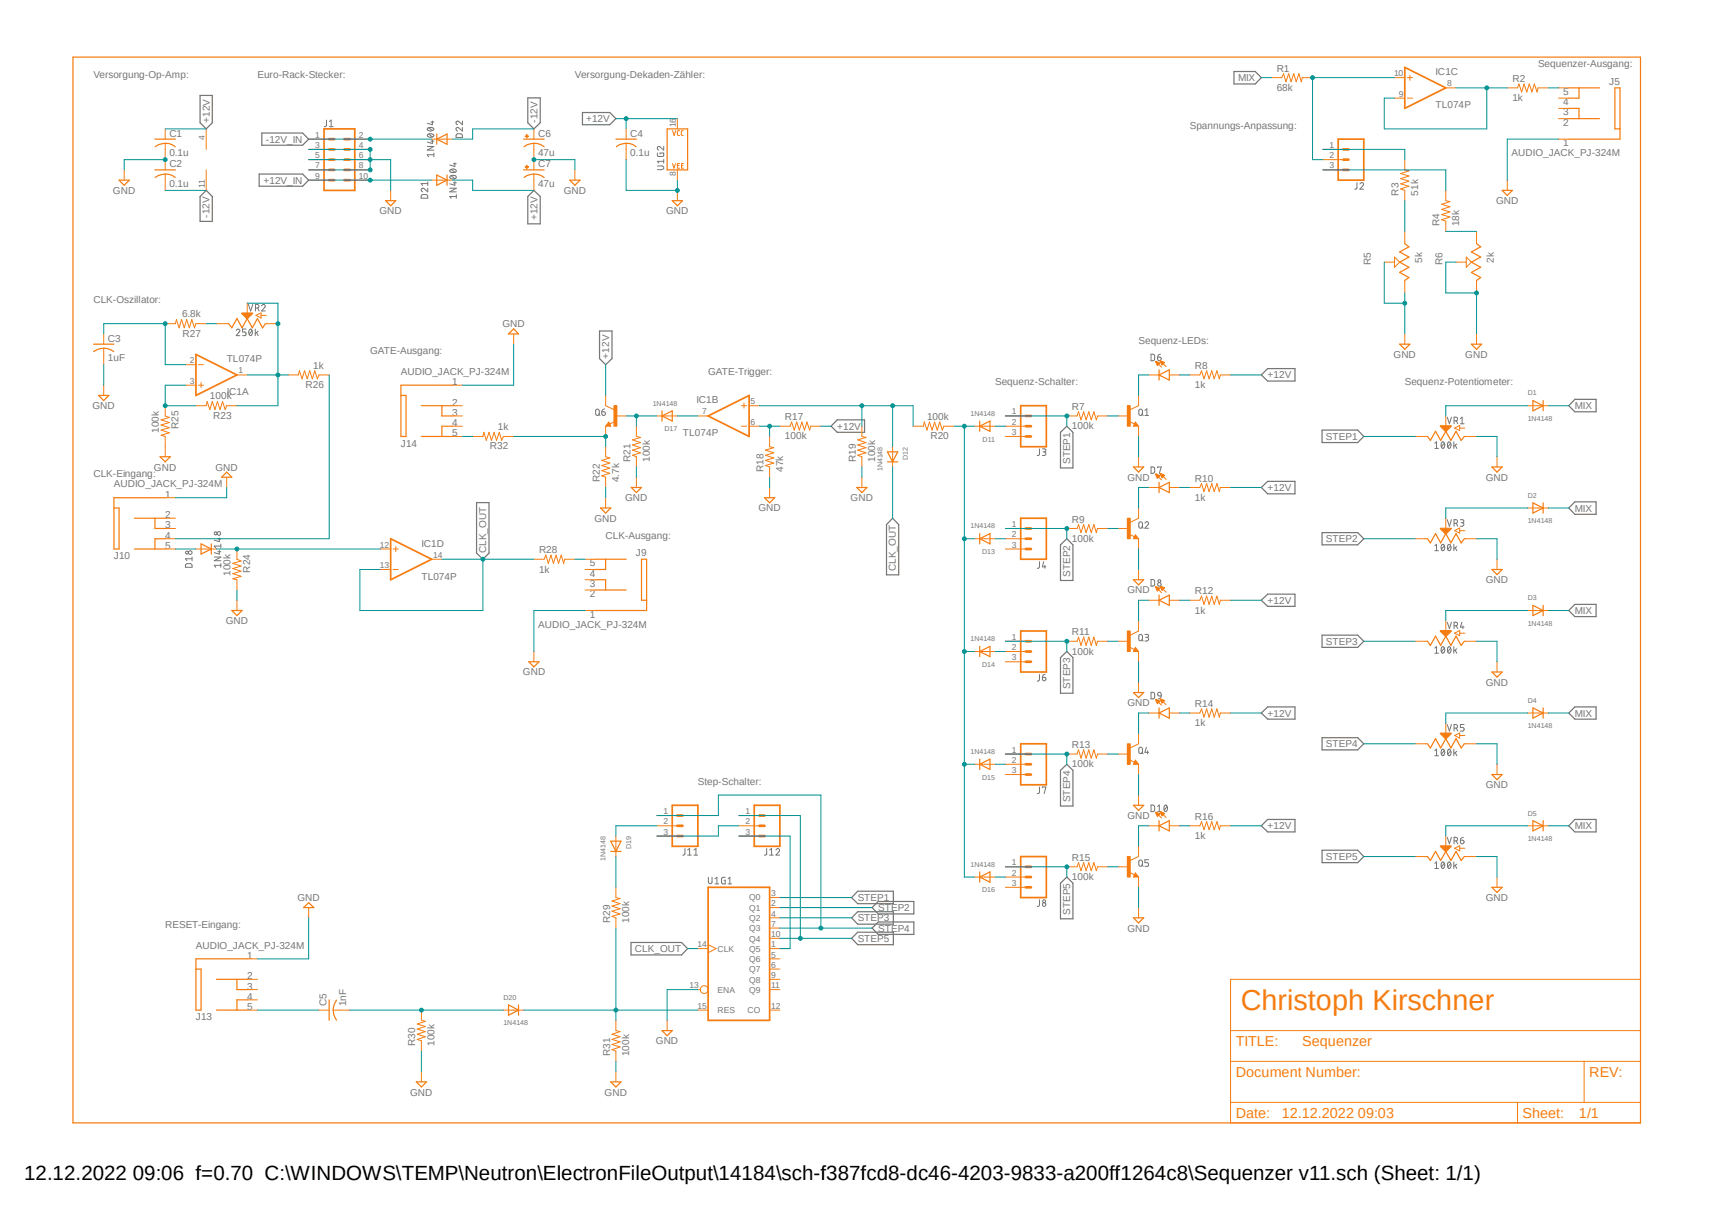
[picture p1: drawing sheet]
<svg xmlns="http://www.w3.org/2000/svg" width="297mm" height="210mm" viewBox="0 0 297 210" stroke-linecap="round" stroke-linejoin="round" font-family="sans-serif">
<defs><g id="words">
<text font-size="5" fill="#f57c10" x="215.3" y="175.2">Christoph Kirschner</text>
<text font-size="3.6" x="4.2" y="204.7">12.12.2022 09:06 f=0.70 C:\WINDOWS\TEMP\Neutron\ElectronFileOutput\14184\sch-f387fcd8-dc46-4203-9833-a200ff1264c8\Sequenzer v11.sch (Sheet: 1/1)</text>
<g font-size="2.5" fill="#f57c10">
<text x="214.4" y="181.4">TITLE:</text>
<text x="225.9" y="181.4">Sequenzer</text>
<text x="214.4" y="186.7">Document Number:</text>
<text x="275.7" y="186.7">REV:</text>
<text x="214.4" y="193.8">Date:</text>
<text x="222.4" y="193.8">12.12.2022 09:03</text>
<text x="264.2" y="193.8">Sheet:</text>
<text x="273.9" y="193.8">1/1</text>
</g>
<g font-size="1.7" fill="#757575">
<text x="266.8" y="11.7">Sequenzer-Ausgang:</text>
<text x="16.2" y="13.5">Versorgung-Op-Amp:</text>
<text x="44.7" y="13.5">Euro-Rack-Stecker:</text>
<text x="99.7" y="13.5">Versorgung-Dekaden-Zähler:</text>
<text x="214.8" y="14.1">MIX</text>
<text x="221.5" y="15.8">68k</text>
<text x="221.5" y="12.4">R1</text>
<text x="249" y="13">IC1C</text>
<text x="262.4" y="17.6">1k</text>
<text x="262.4" y="14.2">R2</text>
<text x="271.2" y="16.5">5</text>
<text x="279.2" y="14.7">J5</text>
<text x="29.4" y="23.7">C1</text>
<text x="36.4" y="21.3" transform="rotate(-90 36.4 21.3)">+12V</text>
<text x="93.3" y="21.3" transform="rotate(-90 93.3 21.3)">-12V</text>
<text x="93.3" y="23.7">C6</text>
<text x="101.7" y="21.2">+12V</text>
<text x="109.3" y="23.7">C4</text>
<text x="206.4" y="22.4">Spannungs-Anpassung:</text>
<text x="249" y="18.8">TL074P</text>
<text x="271.2" y="21.8">2</text>
<text x="271.2" y="20">3</text>
<text x="271.2" y="18.2">4</text>
<text x="29.4" y="27.1">0.1u</text>
<text x="29.4" y="29">C2</text>
<text x="46.1" y="24.8">-12V_IN</text>
<text x="93.3" y="27.1">47u</text>
<text x="93.3" y="29">C7</text>
<text x="109.3" y="27.1">0.1u</text>
<text x="262.3" y="27.1">AUDIO_JACK_PJ-324M</text>
<text x="271.2" y="25.4">1</text>
<text x="19.6" y="33.6">GND</text>
<text x="29.4" y="32.4">0.1u</text>
<text x="45.7" y="31.8">+12V_IN</text>
<text x="93.3" y="32.4">47u</text>
<text x="97.8" y="33.6">GND</text>
<text x="242.6" y="33.9" transform="rotate(-90 242.6 33.9)">R3</text>
<text x="246" y="33.9" transform="rotate(-90 246 33.9)">51k</text>
<text x="259.5" y="35.4">GND</text>
<text x="36.4" y="37.8" transform="rotate(-90 36.4 37.8)">-12V</text>
<text x="65.8" y="37.2">GND</text>
<text x="93.3" y="38.2" transform="rotate(-90 93.3 38.2)">+12V</text>
<text x="115.6" y="37.2">GND</text>
<text x="249.8" y="39.2" transform="rotate(-90 249.8 39.2)">R4</text>
<text x="253.1" y="39.2" transform="rotate(-90 253.1 39.2)">18k</text>
<text x="237.8" y="45.9" transform="rotate(-90 237.8 45.9)">R5</text>
<text x="246.7" y="45.5" transform="rotate(-90 246.7 45.5)">5k</text>
<text x="250.3" y="45.9" transform="rotate(-90 250.3 45.9)">R6</text>
<text x="259.2" y="45.5" transform="rotate(-90 259.2 45.5)">2k</text>
<text x="16.2" y="52.6">CLK-Oszillator:</text>
<text x="18.7" y="59.2">C3</text>
<text x="31.6" y="55">6.8k</text>
<text x="31.7" y="58.4">R27</text>
<text x="87.2" y="56.8">GND</text>
<text x="197.5" y="59.7">Sequenz-LEDs:</text>
<text x="18.7" y="62.6">1uF</text>
<text x="39.3" y="62.7">TL074P</text>
<text x="54.4" y="63.9">1k</text>
<text x="64.2" y="61.5">GATE-Ausgang:</text>
<text x="69.6" y="65">AUDIO_JACK_PJ-324M</text>
<text x="105.7" y="62.2" transform="rotate(-90 105.7 62.2)">+12V</text>
<text x="122.9" y="65">GATE-Trigger:</text>
<text x="207.3" y="64">R8</text>
<text x="219.9" y="65.6">+12V</text>
<text x="241.8" y="62.1">GND</text>
<text x="254.2" y="62.1">GND</text>
<text x="16" y="71">GND</text>
<text x="36.4" y="69.3">100k</text>
<text x="39.3" y="68.5">IC1A</text>
<text x="53" y="67.3">R26</text>
<text x="78.4" y="66.8">1</text>
<text x="78.4" y="70.4">2</text>
<text x="120.8" y="69.9">IC1B</text>
<text x="172.6" y="66.8">Sequenz-Schalter:</text>
<text x="186" y="71.1">R7</text>
<text x="207.3" y="67.3">1k</text>
<text x="243.7" y="66.8">Sequenz-Potentiometer:</text>
<text x="273.2" y="71">MIX</text>
<text x="27.6" y="75.1" transform="rotate(-90 27.6 75.1)">100k</text>
<text x="30.9" y="74.5" transform="rotate(-90 30.9 74.5)">R25</text>
<text x="37" y="72.6">R23</text>
<text x="69.6" y="77.5">J14</text>
<text x="78.4" y="72.1">3</text>
<text x="78.4" y="73.9">4</text>
<text x="78.4" y="75.7">5</text>
<text x="85" y="77.9">R32</text>
<text x="86.4" y="74.6">1k</text>
<text x="118.5" y="75.7">TL074P</text>
<text x="136.2" y="76.2">100k</text>
<text x="136.2" y="72.9">R17</text>
<text x="145.2" y="74.5">+12V</text>
<text x="160.8" y="72.8">100k</text>
<text x="161.4" y="76.2">R20</text>
<text x="186" y="74.4">100k</text>
<text x="230" y="76.3">STEP1</text>
<text x="16.2" y="82.8">CLK-Eingang:</text>
<text x="26.7" y="81.6">GND</text>
<text x="37.4" y="81.7">GND</text>
<text x="104.1" y="83.6" transform="rotate(-90 104.1 83.6)">R22</text>
<text x="107.4" y="83.6" transform="rotate(-90 107.4 83.6)">4.7k</text>
<text x="109.4" y="80.1" transform="rotate(-90 109.4 80.1)">R21</text>
<text x="112.7" y="80.1" transform="rotate(-90 112.7 80.1)">100k</text>
<text x="132.5" y="81.9" transform="rotate(-90 132.5 81.9)">R18</text>
<text x="135.8" y="81.9" transform="rotate(-90 135.8 81.9)">47k</text>
<text x="148.5" y="80.1" transform="rotate(-90 148.5 80.1)">R19</text>
<text x="151.8" y="80.1" transform="rotate(-90 151.8 80.1)">100k</text>
<text x="185.7" y="80.5" transform="rotate(-90 185.7 80.5)">STEP1</text>
<text x="195.6" y="83.4">GND</text>
<text x="207.3" y="83.5">R10</text>
<text x="257.8" y="83.4">GND</text>
<text x="19.8" y="84.5">AUDIO_JACK_PJ-324M</text>
<text x="28.7" y="86.3">1</text>
<text x="28.7" y="89.9">2</text>
<text x="108.5" y="86.9">GND</text>
<text x="131.6" y="88.7">GND</text>
<text x="147.6" y="86.9">GND</text>
<text x="207.3" y="86.9">1k</text>
<text x="219.9" y="85.2">+12V</text>
<text x="273.2" y="88.7">MIX</text>
<text x="28.7" y="91.7">3</text>
<text x="28.7" y="93.4">4</text>
<text x="28.7" y="95.2">5</text>
<text x="73.1" y="94.8">IC1D</text>
<text x="84.4" y="95.9" transform="rotate(-90 84.4 95.9)">CLK_OUT</text>
<text x="93.5" y="96">R28</text>
<text x="103.1" y="90.5">GND</text>
<text x="105.1" y="93.4">CLK-Ausgang:</text>
<text x="186" y="94">100k</text>
<text x="186" y="90.6">R9</text>
<text x="230" y="94.1">STEP2</text>
<text x="19.8" y="97">J10</text>
<text x="40" y="99.9" transform="rotate(-90 40 99.9)">100k</text>
<text x="43.4" y="99.3" transform="rotate(-90 43.4 99.3)">R24</text>
<text x="73.1" y="100.5">TL074P</text>
<text x="93.5" y="99.3">1k</text>
<text x="102.3" y="101.8">3</text>
<text x="102.3" y="100">4</text>
<text x="102.3" y="98.2">5</text>
<text x="110.3" y="96.4">J9</text>
<text x="155.4" y="99.1" transform="rotate(-90 155.4 99.1)">CLK_OUT</text>
<text x="185.7" y="100" transform="rotate(-90 185.7 100)">STEP2</text>
<text x="257.8" y="101.1">GND</text>
<text x="102.3" y="107.1">1</text>
<text x="102.3" y="103.5">2</text>
<text x="195.6" y="102.9">GND</text>
<text x="207.3" y="106.4">1k</text>
<text x="207.3" y="103">R12</text>
<text x="219.9" y="104.7">+12V</text>
<text x="273.2" y="106.5">MIX</text>
<text x="39.2" y="108.2">GND</text>
<text x="93.4" y="108.9">AUDIO_JACK_PJ-324M</text>
<text x="186" y="113.5">100k</text>
<text x="186" y="110.2">R11</text>
<text x="230" y="111.8">STEP3</text>
<text x="90.7" y="117.1">GND</text>
<text x="185.7" y="119.5" transform="rotate(-90 185.7 119.5)">STEP3</text>
<text x="257.8" y="118.9">GND</text>
<text x="195.6" y="122.5">GND</text>
<text x="207.3" y="126">1k</text>
<text x="207.3" y="122.6">R14</text>
<text x="219.9" y="124.3">+12V</text>
<text x="273.2" y="124.3">MIX</text>
<text x="186" y="129.7">R13</text>
<text x="230" y="129.6">STEP4</text>
<text x="121.1" y="136.1">Step-Schalter:</text>
<text x="186" y="133.1">100k</text>
<text x="257.8" y="136.7">GND</text>
<text x="185.7" y="139.1" transform="rotate(-90 185.7 139.1)">STEP4</text>
<text x="195.6" y="142">GND</text>
<text x="207.3" y="142.2">R16</text>
<text x="219.9" y="143.8">+12V</text>
<text x="273.2" y="143.8">MIX</text>
<text x="186" y="149.3">R15</text>
<text x="207.3" y="145.5">1k</text>
<text x="230" y="149.1">STEP5</text>
<text x="186" y="152.6">100k</text>
<text x="28.7" y="161">RESET-Eingang:</text>
<text x="51.6" y="156.3">GND</text>
<text x="105.8" y="160.1" transform="rotate(-90 105.8 160.1)">R29</text>
<text x="109.2" y="160.1" transform="rotate(-90 109.2 160.1)">100k</text>
<text x="148.8" y="159.8">STEP3</text>
<text x="148.8" y="156.3">STEP1</text>
<text x="152.4" y="158">STEP2</text>
<text x="152.4" y="161.6">STEP4</text>
<text x="185.7" y="158.7" transform="rotate(-90 185.7 158.7)">STEP5</text>
<text x="195.6" y="161.5">GND</text>
<text x="257.8" y="156.3">GND</text>
<text x="34" y="164.5">AUDIO_JACK_PJ-324M</text>
<text x="42.9" y="166.3">1</text>
<text x="110.2" y="165.1">CLK_OUT</text>
<text x="148.8" y="163.4">STEP5</text>
<text x="42.9" y="169.8">2</text>
<text x="42.9" y="171.6">3</text>
<text x="42.9" y="173.4">4</text>
<text x="34" y="177">J13</text>
<text x="42.9" y="175.2">5</text>
<text x="56.6" y="174.5" transform="rotate(-90 56.6 174.5)">C5</text>
<text x="60" y="174.5" transform="rotate(-90 60 174.5)">1nF</text>
<text x="72" y="181.4" transform="rotate(-90 72 181.4)">R30</text>
<text x="75.4" y="181.4" transform="rotate(-90 75.4 181.4)">100k</text>
<text x="105.8" y="183.2" transform="rotate(-90 105.8 183.2)">R31</text>
<text x="109.2" y="183.2" transform="rotate(-90 109.2 183.2)">100k</text>
<text x="113.8" y="181.1">GND</text>
<text x="71.2" y="190">GND</text>
<text x="104.9" y="190">GND</text>
</g>
<g font-size="1.5" fill="#757575">
<text x="241.9" y="13.2">10</text>
<text x="242.7" y="16.8">9</text>
<text x="251.1" y="15">8</text>
<text x="54.7" y="23.9">1</text>
<text x="62.3" y="23.9">2</text>
<text x="117.3" y="22.1" transform="rotate(-90 117.3 22.1)">16</text>
<text x="35.5" y="24.3" transform="rotate(-90 35.5 24.3)">4</text>
<text x="54.7" y="29.2">7</text>
<text x="54.7" y="27.4">5</text>
<text x="54.7" y="25.7">3</text>
<text x="62.3" y="29.2">8</text>
<text x="62.3" y="27.4">6</text>
<text x="62.3" y="25.7">4</text>
<text x="230.6" y="25.7">1</text>
<text x="230.6" y="27.4">2</text>
<text x="230.6" y="29.2">3</text>
<text x="35.5" y="32.6" transform="rotate(-90 35.5 32.6)">11</text>
<text x="54.7" y="31">9</text>
<text x="62.3" y="31">10</text>
<text x="117.3" y="30.5" transform="rotate(-90 117.3 30.5)">8</text>
<text x="32.9" y="63">2</text>
<text x="41.4" y="64.8">1</text>
<text x="32.9" y="66.5">3</text>
<text x="121.8" y="71.9">7</text>
<text x="130.2" y="70.1">5</text>
<text x="175.5" y="71.9">1</text>
<text x="130.2" y="73.7">6</text>
<text x="175.5" y="73.7">2</text>
<text x="175.5" y="75.4">3</text>
<text x="65.9" y="95">12</text>
<text x="175.5" y="91.4">1</text>
<text x="175.5" y="93.2">2</text>
<text x="175.5" y="95">3</text>
<text x="65.9" y="98.5">13</text>
<text x="75.1" y="96.7">14</text>
<text x="175.5" y="111">1</text>
<text x="175.5" y="112.7">2</text>
<text x="175.5" y="114.5">3</text>
<text x="175.5" y="130.5">1</text>
<text x="175.5" y="132.3">2</text>
<text x="175.5" y="134.1">3</text>
<text x="115.1" y="141.2">1</text>
<text x="115.1" y="143">2</text>
<text x="129.3" y="141.2">1</text>
<text x="129.3" y="143">2</text>
<text x="115.1" y="144.7">3</text>
<text x="129.3" y="144.7">3</text>
<text x="133.8" y="155.4">3</text>
<text x="175.5" y="150.1">1</text>
<text x="175.5" y="151.8">2</text>
<text x="175.5" y="153.6">3</text>
<text x="130" y="157.9">Q1</text>
<text x="130" y="156.2">Q0</text>
<text x="130" y="159.7">Q2</text>
<text x="130" y="161.5">Q3</text>
<text x="133.8" y="157.2">2</text>
<text x="133.8" y="159">4</text>
<text x="133.8" y="160.7">7</text>
<text x="121" y="164.3">14</text>
<text x="124.5" y="165.1">CLK</text>
<text x="130" y="165.1">Q5</text>
<text x="130" y="166.8">Q6</text>
<text x="130" y="163.3">Q4</text>
<text x="133.8" y="164.3">1</text>
<text x="133.8" y="166.1">5</text>
<text x="133.8" y="167.9">6</text>
<text x="133.8" y="162.5">10</text>
<text x="119.6" y="171.4">13</text>
<text x="124.5" y="172.2">ENA</text>
<text x="130" y="168.6">Q7</text>
<text x="130" y="170.4">Q8</text>
<text x="130" y="172.2">Q9</text>
<text x="133.8" y="169.6">9</text>
<text x="133.8" y="171.4">11</text>
<text x="121" y="174.9">15</text>
<text x="124.5" y="175.7">RES</text>
<text x="129.7" y="175.7">CO</text>
<text x="133.8" y="174.9">12</text>
</g>
<g font-size="1.2" fill="#757575">
<text x="113.2" y="70.4">1N4148</text>
<text x="265" y="68.6">D1</text>
<text x="115.3" y="74.8">D17</text>
<text x="168.4" y="72.1">1N4148</text>
<text x="170.5" y="76.6">D11</text>
<text x="265" y="73">1N4148</text>
<text x="153.1" y="81.7" transform="rotate(-90 153.1 81.7)">1N4148</text>
<text x="157.5" y="79.7" transform="rotate(-90 157.5 79.7)">D12</text>
<text x="265" y="86.3">D2</text>
<text x="168.4" y="91.7">1N4148</text>
<text x="265" y="90.8">1N4148</text>
<text x="170.4" y="96.1">D13</text>
<text x="265" y="104.1">D3</text>
<text x="168.4" y="111.2">1N4148</text>
<text x="265" y="108.5">1N4148</text>
<text x="170.4" y="115.7">D14</text>
<text x="265" y="121.9">D4</text>
<text x="168.4" y="130.8">1N4148</text>
<text x="265" y="126.3">1N4148</text>
<text x="170.4" y="135.2">D15</text>
<text x="265" y="141.4">D5</text>
<text x="105.1" y="149.3" transform="rotate(-90 105.1 149.3)">1N4148</text>
<text x="109.5" y="147.2" transform="rotate(-90 109.5 147.2)">D19</text>
<text x="265" y="145.9">1N4148</text>
<text x="168.4" y="150.3">1N4148</text>
<text x="170.4" y="154.8">D16</text>
<text x="87.3" y="173.4">D20</text>
<text x="87.3" y="177.8">1N4148</text>
</g>
</g></defs>
<path d="M12.2 9.7l272.6 185.5M284.8 9.7l-272.6 185.5" fill="none" stroke="#fff" stroke-width=".17"/>
<g fill="none" stroke="#757575" stroke-width=".17">
<path d="M56.6 20.8v.9l-.1 .2-.2 .1M57.1 22h.7M57.1 21.1l.3-.3v1.2M73.2 33.8h.8l.2 .1v.5h-1.1v-.5zM74.1 25.4h1.2l-1.2 .6h1.2M74.2 23.4l.3-.2h.4l.4 .3a.7 .7 0 0 1-1.2 0zM74.2 22.3l.3-.2h.4l.4 .3a.65 .65 0 0 1-1.2 0zM74.2 32.6v.7l-.6-.6a.32 .32 0 0 0-.5 .1 .32 .32 0 0 0 .2 .5M74.2 31.5v.7M74.2 31.8h-1.1l.2 .4M74.4 23.2l.6 .5M74.4 22.1l.6 .5"/>
<path d="M74.8 24.5h.5M74.8 21.2h.5M75 24.3v.6l-.9-.3M75 21v.6l-.9-.2M75.3 26.8h-1.2l.3 .4M75.3 26.5v.7M78 32.6h1.2l-1.2 .7h1.2M78.1 29.5l.5-.2 .4 .1 .2 .2a.7 .7 0 0 1-1.2 0zM78.2 30.5l.4-.1a.41 .41 0 0 1 .6 .3 .7 .7 0 0 1-1.2 0zM78.3 30.5l.6 .5M78.3 29.4l.6 .5M78.7 31.7h.5"/>
<path d="M78.7 28.4h.5M78.9 31.5v.6l-.9-.2M78.9 28.2v.7l-.9-.3M79.2 34.1h-1.2l.3 .3M79.2 33.7v.7M79.2 23.2h.9l.1 .6h-1.1zM80.2 22.1v.6l-.7-.6-.4 .1a.37 .37 0 0 0 .3 .5M80.2 21v.6l-.7-.6-.4 .1a.37 .37 0 0 0 .3 .5M114 28.8h.9l.2 .2v.2l-.2 .2h-.9M114 26.5l.1 .6a1.08 1.08 0 0 0 1-.1v-.5h-.6v.2M115.1 25.4v.6l-.7-.6-.4 .1a.37 .37 0 0 0 .3 .5M115.1 28h-1.1l.3 .3"/>
<path d="M115.1 27.6v.7M235.4 31.7v1l-.4 .1M235.9 31.9a.32 .32 0 0 1 .5-.2 .32 .32 0 0 1 .1 .5l-.6 .6h.7M41 57.3l.1-.2a.3 .3 0 0 1 .4 0 .3 .3 0 0 1 .1 .4l-.6 .7h.6M42.7 57.1h-.6v.5l.6 .1-.1 .5h-.5M43.1 52.8l.4 1.1 .4-1.1M43.3 57.1h.2a.7 .7 0 0 1 0 1.1l-.2-.2-.2-.4zM43.7 57.3l-.5 .7M44.3 57.1v1.1M44.3 53.4h.5v-.5l-.5-.1v1.1M44.5 57.7l.3 .5M44.7 53.4l.3 .5"/>
<path d="M44.8 57.4l-.5 .4M45.4 53l.2-.2h.3l.1 .4-.6 .7h.6M103.4 71.1l.4-.1 .2 .2v.6l-.2 .3-.4-.2zM103.8 71.8l.3 .3M104.4 71.4l.5 .1 .1 .2v.2l-.4 .2-.2-.3zM104.9 70.9l-.3 .1-.2 .4M180.3 77.9v1l-.3 .1M180.8 77.9h.6v.1v.3l-.4 .1M181.1 78.4l.3 .2v.2l-.1 .2h-.5M197.6 71.1l.4-.1 .2 .2v.6l-.2 .3-.4-.2zM198.1 71.8l.2 .3M198.6 71.2l.4-.3v1.2"/>
<path d="M198.6 72.1h.7M199.7 61.4h.3l.3 .2v.6l-.1 .3-.5 .1zM200.8 61.9l.5 .1 .2 .2-.1 .2h-.5zM201.3 61.4l-.2 .1-.3 .4M248.9 76.9l.3-.3v1.2M248.9 77.8h.7M250.2 76.7l.1-.1a.65 .65 0 0 1 0 1.2l-.3-.4v-.4zM250.6 76.9l-.5 .6M251.1 72.3l.4 1.2 .3-1.2M251.3 76.7l.1-.1a.65 .65 0 0 1 0 1.2l-.3-.4v-.4zM251.7 76.9l-.5 .6M252.2 76.6v1.2"/>
<path d="M252.3 73l.5-.1v-.5l-.5-.1v1.2M252.5 77.2l.2 .6M252.6 73l.3 .5M252.7 77l-.5 .4M253.4 72.6l.3-.3v1.2M253.4 73.5h.6M32.2 97.9l.3-.2 .6 .1 .2 .1v.5h-1.1zM33.3 96.6v.6M33.3 96.9h-1.1l.2 .3M37.2 96.6h1.1l-1.1 .6h1.1M37.8 95.7h.5M37.8 93.5h.5"/>
<path d="M38.1 95.5v.6l-.9-.3M38.1 93.3v.6l-.9-.2M38.3 98h-1.1l.2 .4M38.3 94.4v.6M38.3 97.7v.7M38.3 94.7h-1.1l.2 .3M180.3 97.4v1l-.3 .2M181.1 97.4l-.3 .9h.6M181.3 98v.6M197.6 90.6l.4-.1 .2 .3v.5l-.2 .3-.4-.1zM198.1 91.4l.2 .2M198.6 90.7a.32 .32 0 0 1 .5-.2 .32 .32 0 0 1 .1 .5l-.6 .6h.7"/>
<path d="M199.7 81l.6 .1v.7l-.1 .2-.5 .1zM200.8 81.1v-.1h.7l-.4 1.1M248.9 94.7l.3-.3v1.1M248.9 95.5h.7M250.2 94.4a.51 .51 0 0 1 .5 .6 .51 .51 0 0 1-.5 .5l-.2-.3v-.5zM250.6 94.7l-.5 .5M251.1 90.1l.4 1.2 .3-1.2M251.3 94.4a.51 .51 0 0 1 .5 .6 .51 .51 0 0 1-.5 .5l-.2-.3v-.5zM251.7 94.7l-.5 .5M252.2 94.4v1.1M252.3 90.8l.5-.1v-.5l-.5-.1v1.2M252.5 95l.2 .5"/>
<path d="M252.6 90.8l.3 .5M252.7 94.8l-.5 .3M253.4 90.1h.3l.3 .2-.1 .3h-.4M253.7 90.6l.3 .2v.3l-.3 .2h-.3M180.3 117v1l-.3 .1M180.8 117.5h.5l.1 .1v.3l-.2 .2-.3-.2zM181.3 117h-.2l-.3 .5M197.6 110.2l.4-.2 .2 .3v.5l-.2 .3-.4-.1zM198.1 110.9l.2 .3M198.6 110l.6 .1 .1 .1-.1 .3h-.4M199 110.5l.3 .2v.3l-.3 .2h-.4M199.7 100.5h.5a.89 .89 0 0 1 .1 1l-.6 .1z"/>
<path d="M248.9 112.4l.3-.3v1.2M248.9 113.3h.7M250.2 112.2l.1-.1a.65 .65 0 0 1 0 1.2l-.3-.4v-.4zM250.6 112.4l-.5 .6M251.1 107.9l.4 1.1 .3-1.1M251.3 112.2l.1-.1a.65 .65 0 0 1 0 1.2l-.3-.4v-.4zM251.7 112.4l-.5 .6M252.2 112.1v1.2M252.3 108.5h.5v-.6h-.5v1.1M252.5 112.8l.2 .5M252.6 108.5l.3 .5M252.7 112.5l-.5 .4"/>
<path d="M253.6 107.9l-.2 .9h.6M253.8 108.5v.5M180.3 136.5v1l-.3 .1M180.8 136.6v-.1h.6l-.3 1.1M197.6 129.7l.4-.1 .2 .3v.5l-.2 .3-.4-.1zM198.1 130.5l.2 .2M198.9 129.6l-.3 .9h.7M199.1 130.2v.5M199.7 120.1h.3l.3 .1v.7l-.1 .3h-.5zM199.7 139.6h.3l.3 .2v.6l-.1 .3-.5 .1zM200.8 139.9l.3-.3v1.2M200.9 120.2l.4-.1 .2 .3v.3l-.5-.1-.2-.2z"/>
<path d="M201.5 120.7a.5 .5 0 0 1-.5 .5M202.1 139.7l.1-.1a.65 .65 0 0 1 0 1.2l-.3-.4v-.4zM202.5 139.9l-.5 .6M248.9 130.2l.3-.3v1.2M248.9 131.1h.7M250.2 130l.1-.1a.65 .65 0 0 1 0 1.2l-.3-.4v-.4zM250.6 130.2l-.5 .6M251.1 125.6l.4 1.2 .3-1.2M251.3 130l.1-.1a.65 .65 0 0 1 0 1.2l-.3-.4v-.4zM251.7 130.2l-.5 .6M252.2 129.9v1.2M252.3 126.3l.5-.1v-.5l-.5-.1v1.2"/>
<path d="M252.5 130.5l.2 .6M252.6 126.3l.3 .5M252.7 130.3l-.5 .4M254 125.6h-.6v.6h.5l.1 .2-.1 .3-.5 .1M118.8 147.2v.8l-.1 .3h-.3M119.3 148.3h.6M119.3 147.4l.3-.2v1.1M120.4 148.3h.6M120.4 147.4l.3-.2v1.1M122.9 152.1v.9l.2 .2h.4v-1.1M124 152.4l.4-.3v1.2M124 153.3h.7"/>
<path d="M125.8 152.1h-.4l-.2 .3v.8l.6 .1v-.6h-.2M126.3 153.3h.6M126.3 152.4l.3-.3v1.2M133 147.2v1l-.4 .1M133.5 148.3h.7M133.5 147.4l.4-.2v1.1M134.6 147.4a.31 .31 0 0 1 .5-.2 .31 .31 0 0 1 .1 .5l-.6 .6h.7M180.3 156v1.1l-.3 .1M197.6 149.3l.4-.2 .2 .3v.5l-.2 .3-.4-.1zM198.1 150l.2 .2M199.3 149.1h-.7v.5h.5l.2 .3-.2 .3h-.5M200.8 140.8h.7"/>
<path d="M248.9 149.7l.3-.2v1.1M248.9 150.6h.7M250.2 149.5h.1a.65 .65 0 0 1 0 1.1l-.3-.4v-.4zM250.6 149.7l-.5 .7M251.1 145.2l.4 1.1 .3-1.1M251.3 149.5h.1a.65 .65 0 0 1 0 1.1l-.3-.4v-.4zM251.7 149.7l-.5 .7M252.2 149.5v1.1M252.3 145.8h.5v-.5l-.5-.1v1.1M252.5 150.1l.2 .5M252.6 145.8l.3 .5M252.7 149.9l-.5 .3"/>
<path d="M253.4 145.7l.5 .1 .1 .2a.37 .37 0 0 1-.4 .3l-.2-.1zM253.9 145.2l-.5 .3v.2"/>
<circle cx="32.4" cy="95.8" r=".25"/>
<circle cx="33" cy="95.8" r=".33"/>
<circle cx="37.4" cy="92.5" r=".25"/>
<circle cx="38" cy="92.5" r=".32"/>
<circle cx="201.1" cy="100.8" r=".24"/>
<circle cx="201.1" cy="101.4" r=".32"/>
<circle cx="181.1" cy="156.9" r=".31"/>
<circle cx="181.1" cy="156.3" r=".26"/>
</g>
<g fill="none" stroke="#757575" stroke-width=".21">
<path d="M34.7 16.6h2.1v4.7l-1 1.1-1.1-1.1zM91.6 17h2.1v4.3l-1.1 1.1-1-1.1zM101 19.5h4.8l1 1.1-1 1h-4.8zM214.1 12.4h3.7l1 1.1-1 1.1h-3.7zM35.8 33l1 1.1v4.3h-2.1v-4.3zM45 30.2h7.5l1.1 1-1.1 1.1h-7.5zM45.4 23.1h7.1l1.1 1-1.1 1.1h-7.1zM91.6 34.1l1-1.1 1.1 1.1v4.7h-2.1zM104 57.4h2.2v4.8l-1.1 1-1.1-1zM145.2 72.8h4.8v2.2h-4.8l-1-1.1zM184 75l1.1-1.1 1 1.1v6.2h-2.1zM218.8 65l1.1-1.1h4.8v2.2h-4.8z"/>
<path d="M229.4 74.6h6.1l1.1 1.1-1.1 1.1h-6.1zM273.2 69.3h3.7v2.1h-3.7l-1-1zM82.7 87.2h2.1v8.7l-1 1.1-1.1-1.1zM154.9 89.9l1 1.1v8.7h-2.1v-8.7zM184 94.5l1.1-1.1 1 1.1v6.2h-2.1zM218.8 84.5l1.1-1h4.8v2.1h-4.8zM229.4 92.4h6.1l1.1 1-1.1 1.1h-6.1zM272.2 88.1l1-1.1h3.7v2.2h-3.7zM184 114l1.1-1 1 1v6.2h-2.1zM218.8 104.1l1.1-1.1h4.8v2.2h-4.8zM229.4 110.2h6.1l1.1 1-1.1 1.1h-6.1zM272.2 105.9l1-1.1h3.7v2.1h-3.7z"/>
<path d="M184 133.6l1.1-1.1 1 1.1v6.2h-2.1zM218.8 123.7l1.1-1.1h4.8v2.1h-4.8zM229.4 127.9h6.1l1.1 1.1-1.1 1h-6.1zM273.2 122.6h3.7v2.1h-3.7l-1-1zM147.7 159.2l1.1-1.1h6.2v2.2h-6.2zM148.8 154.6h6.2v2.1h-6.2l-1.1-1zM151.3 157.4l1.1-1.1h6.1v2.2h-6.1zM184 153.2l1.1-1.1 1 1.1v6.1h-2.1zM219.9 142.1h4.8v2.2h-4.8l-1.1-1.1zM229.4 147.4h6.1l1.1 1.1-1.1 1.1h-6.1zM273.2 142.1h3.7v2.2h-3.7l-1-1.1zM109.5 163.4h8.7l1.1 1.1-1.1 1.1h-8.7z"/>
<path d="M148.8 161.7h6.2v2.1h-6.2l-1.1-1.1zM151.3 161l1.1-1.1h6.1v2.2h-6.1z"/>
</g>
<path d="M12.7 9.9h271.9v184.8h-271.9zM20.7 31.2h1.7l-.9 .9zM26.9 24.1h3.5M26.9 29.5h3.5M26.9 25.4a2.84 2.84 0 0 1 3.5 0M26.9 30.8a2.84 2.84 0 0 1 3.5 0M39.7 56.1l.5 .8 .9-1.7 .9 1.7 .9-1.7 .9 1.7 .9-1.7 .9 1.7 .5-.8" fill="none" stroke="#f57c10" stroke-width=".21"/>
<g fill="none" stroke="#f57c10" stroke-width=".17">
<path d="M241.9 13.5h1.8M241.9 17h1.8M244.2 13.5h.9M244.2 17h.9M244.6 13v.9M250.8 15.2h1.8M21.5 29.5v1.7M28.7 22.4v1.7M28.7 24.8v4.7M28.7 30.2v2.8M35.8 22.4v3.5M35.8 29.5v3.5"/>
<path d="M53.6 31.2h3.5M53.6 29.5h3.5M53.6 27.7h3.5M53.6 25.9h3.5M53.6 24.1h3.5M60.7 31.2h3.5M60.7 29.5h3.5M60.7 27.7h3.5M60.7 25.9h3.5M60.7 24.1h3.5M37.5 56.1h2.2M42.9 52.6v1.8"/>
<path d="M44.4 54.7l.9-.4v.9zM45.3 54.7h.9M46.1 56.1h2.1M32.2 66.8h1.8M32.2 63.2h1.8M34.4 66.8h.9M34.4 63.2h.9M34.9 66.3v.9M41.1 65h1.8M121.1 72.1h1.8M128.7 70.4h.8M128.7 73.9h.8"/>
<path d="M129.1 69.9v.9M130 70.4h1.7M130 73.9h1.7M213.5 169.8h71.1v24.9h-71.1zM213.5 178.7h71.1M213.5 184.1h71.1M213.5 191.2h71.1M263.3 191.2v3.5M274.8 184.1v7.1"/>
</g>
<path d="M243.7 11.7l7.1 3.5-7.1 3.6zM56.2 22.4h5.4v10.6h-5.4zM34 61.5l7.1 3.5-7.1 3.6zM122.9 72.1l7.1-3.5v7.1z" fill="none" stroke="#f57c10" stroke-width=".3"/>
<path d="M57.1 27.7h.9M57.1 29.5h.9M57.1 31.2h.9M57.1 24.1h.9M57.1 25.9h.9M59.8 27.7h.9M59.8 29.5h.9M59.8 31.2h.9M59.8 24.1h.9M59.8 25.9h.9" fill="none" stroke="#f57c10" stroke-width=".47"/>
<path d="M42 54.3l1.9 .1-1 .9-1-.9z" fill-rule="evenodd" fill="#f57c10"/>
<g fill="none" stroke="#f57c10" stroke-width=".17">
<path d="M220.6 13.5h1.8l.3-.7 .4 1.4 .5-1.4 .4 1.4 .5-1.4 .4 1.4 .4-1.4 .5 1.4 .1-.7h1.8M261.5 15.2h1.8l.2-.6 .5 1.4 .4-1.4 .5 1.4 .4-1.4 .5 1.4 .4-1.4 .5 1.4 .1-.8h1.8M270.4 17h1.8M270.4 15.2h1.8M270.4 18.8h1.8M67.8 33v1.8M229.5 25.9h3.5M229.5 27.7h3.5M229.5 29.5h3.5M243.7 27.7v1.8l.7 .1-1.4 .5 1.4 .4-1.4 .5 1.4 .4-1.4 .5 1.4 .4-1.4 .5 .7 .2v1.8M250.8 33v1.8l.7 .2-1.4 .4 1.4 .5-1.4 .4 1.4 .4-1.4 .5 1.4 .4-1.4 .5 .7 .3v1.7M261.5 31.2v1.8"/>
<path d="M270.4 24.1h1.8M270.4 20.6h1.8M42 54.3l1.9 .1-1 .9-1-.9zM240.2 45.5h1.7M241.9 44.6l.9 .9-.9 .9zM243.7 40.1v2.1M243.7 48.6v2.2M243.7 57.9v1.8M252.6 45.5h1.8M254.4 44.6l.9 .9-.9 .9zM256.2 40.1v2.1M256.2 48.6v2.2"/>
<path d="M256.2 57.9v1.8M245.5 75.7h2.1M250.8 72.1v1.8M252.3 74.3l.9-.5v.9zM253.2 74.3h.9M254 75.7h2.2M265 70.4h3.6"/>
</g>
<g fill="none" stroke="#f57c10" stroke-width=".21">
<path d="M272.2 18.8h1.7v1.8M272.2 15.2h5.3M273.9 15.2v1.8h-1.7M66.9 34.8h1.8l-.9 .9zM260.6 33h1.8l-.9 .9zM272.2 20.6h5.3M281.1 22.4h-.9v-7.2h.9v8.9h-8.9M242.8 59.7h1.8l-.9 .9zM243.7 42.2l.7 .6-1.6 .9 1.6 .9-1.6 .9 1.6 .9-1.6 .8 1.6 .9-.7 .5M255.3 59.7h1.7l-.8 .9zM256.2 42.2l.7 .6-1.6 .9 1.6 .9-1.6 .9 1.6 .9-1.6 .8 1.6 .9-.7 .5M247.6 75.7l.6 .7 .8-1.6 .9 1.6 .9-1.6 .9 1.6 .9-1.6 .9 1.6 .5-.7"/>
<path d="M265.9 69.5l1.8 .9-1.8 .8zM267.7 69.5v1.7"/>
</g>
<path d="M232.2 24.1h4.4v7.1h-4.4z" fill="none" stroke="#f57c10" stroke-width=".3"/>
<path d="M233 29.5h.9M233 27.7h.9M233 25.9h.9" fill="none" stroke="#f57c10" stroke-width=".47"/>
<path d="M249.9 73.8l1.9 .1-1 1-.9-1z" fill-rule="evenodd" fill="#f57c10"/>
<path d="M249.9 73.8l1.9 .1-1 1-.9-1zM259.7 79.2v1.8M245.5 93.4h2.1M250.8 89.9v1.8M252.3 92l.9-.4v.9zM253.2 92h.9M254 93.4h2.2M265 88.1h3.6" fill="none" stroke="#f57c10" stroke-width=".17"/>
<path d="M247.6 93.4l.6 .7 .8-1.6 .9 1.6 .9-1.6 .9 1.6 .9-1.6 .9 1.6 .5-.7M258.8 81h1.8l-.9 .9zM265.9 87.2l1.8 .9-1.8 .9zM267.7 87.2v1.8" fill="none" stroke="#f57c10" stroke-width=".21"/>
<path d="M249.9 91.6l1.9 .1-1 1-.9-1z" fill-rule="evenodd" fill="#f57c10"/>
<path d="M249.9 91.6l1.9 .1-1 1-.9-1zM259.7 97v1.8M245.5 111.2h2.1M250.8 107.7v1.7M252.3 109.8l.9-.5v.9zM253.2 109.8h.9M254 111.2h2.2M265 105.9h3.6" fill="none" stroke="#f57c10" stroke-width=".17"/>
<path d="M258.8 98.8h1.8l-.9 .9zM247.6 111.2l.6 .7 .8-1.6 .9 1.6 .9-1.6 .9 1.6 .9-1.6 .9 1.6 .5-.7M265.9 105l1.8 .9-1.8 .9zM267.7 105v1.8" fill="none" stroke="#f57c10" stroke-width=".21"/>
<path d="M249.9 109.3h1.9v.2l-1 .9-.9-.9z" fill-rule="evenodd" fill="#f57c10"/>
<path d="M249.9 109.3h1.9v.2l-1 .9-.9-.9zM259.7 114.8v1.7M245.5 129h2.1M250.8 125.4v1.8M252.3 127.6l.9-.5v.9zM253.2 127.6h.9M254 129h2.2M265 123.7h3.6" fill="none" stroke="#f57c10" stroke-width=".17"/>
<path d="M258.8 116.5h1.8l-.9 .9zM247.6 129l.6 .7 .8-1.6 .9 1.6 .9-1.6 .9 1.6 .9-1.6 .9 1.6 .5-.7M265.9 122.8l1.8 .9-1.8 .8zM267.7 122.8v1.7" fill="none" stroke="#f57c10" stroke-width=".21"/>
<path d="M249.9 127.1l1.9 .1-1 1-.9-1z" fill-rule="evenodd" fill="#f57c10"/>
<path d="M249.9 127.1l1.9 .1-1 1-.9-1zM259.7 132.5v1.8M245.5 148.5h2.1M250.8 145v1.8M252.3 147.1l.9-.4v.9zM253.2 147.1h.9M254 148.5h2.2M265 143.2h3.6" fill="none" stroke="#f57c10" stroke-width=".17"/>
<path d="M258.8 134.3h1.8l-.9 .9zM247.6 148.5l.6 .7 .8-1.5 .9 1.5 .9-1.5 .9 1.5 .9-1.5 .9 1.5 .5-.7M265.9 142.3l1.8 .9-1.8 .9zM267.7 142.3v1.8" fill="none" stroke="#f57c10" stroke-width=".21"/>
<path d="M249.9 146.7l1.9 .1-1 .9-.9-.9z" fill-rule="evenodd" fill="#f57c10"/>
<path d="M196 73.1l.8 .4M197 73.2l.5 .7h-.9zM197.5 70.4l-1.4 .6M249.9 146.7l1.9 .1-1 .9-.9-.9zM259.7 152.1v1.8" fill="none" stroke="#f57c10" stroke-width=".17"/>
<path d="M197 73.5l.1 .2h-.3l.2-.3 .3 .4h-.5M258.8 153.9h1.8l-.9 .9z" fill="none" stroke="#f57c10" stroke-width=".21"/>
<path d="M195.6 70.4h.5v3.5h-.5z" fill-rule="evenodd" fill="#f57c10"/>
<path d="M185.1 72.1h1.8l.2-.7 .4 1.4 .5-1.4 .4 1.4 .5-1.4 .4 1.4 .5-1.4 .4 1.4 .2-.7h1.8M194 72.1h1.7M195.6 70.4h.5v3.5h-.5zM197.5 68.6v1.8M197.5 73.9v1.8M199.3 65h1.8M200.5 62.7l1 1M201.3 62.6l1 1M202.9 65h1.7" fill="none" stroke="#f57c10" stroke-width=".17"/>
<path d="M201.1 65l1.8-.9v1.8zM201.1 64.1v1.8" fill="none" stroke="#f57c10" stroke-width=".21"/>
<path d="M201.3 62.6l.8 .3-.5 .4z" fill-rule="evenodd" fill="#f57c10"/>
<path d="M201.3 62.6l.8 .3-.5 .4z" fill="none" stroke="#f57c10" stroke-width=".17"/>
<path d="M200.4 62.7l.9 .2-.5 .5z" fill-rule="evenodd" fill="#f57c10"/>
<path d="M174.4 72.1h3.6M174.4 73.9h3.6M174.4 75.7h3.6M197.5 79.2v1.8M200.4 62.7l.9 .2-.5 .5zM206.4 65h1.8l.2-.7 .5 1.4 .4-1.4 .5 1.4 .4-1.4 .5 1.4 .4-1.4 .4 1.4 .2-.7h1.8M196 92.7l.8 .4M197 92.8l.5 .6h-.9zM197.5 89.9l-1.4 .7" fill="none" stroke="#f57c10" stroke-width=".17"/>
<path d="M177.1 70.4h4.4v7.1h-4.4z" fill="none" stroke="#f57c10" stroke-width=".3"/>
<path d="M178 75.7h.9M178 73.9h.9M178 72.1h.9" fill="none" stroke="#f57c10" stroke-width=".47"/>
<path d="M196.6 81h1.8l-.9 .9zM197 93.1l.1 .2h-.3l.2-.4 .3 .4h-.5" fill="none" stroke="#f57c10" stroke-width=".21"/>
<path d="M195.6 89.9h.5v3.5h-.5z" fill-rule="evenodd" fill="#f57c10"/>
<path d="M185.1 91.7h1.8l.2-.7 .4 1.4 .5-1.4 .4 1.4 .5-1.4 .4 1.4 .5-1.4 .4 1.4 .2-.7h1.8M194 91.7h1.7M195.6 89.9h.5v3.5h-.5zM197.5 88.1v1.8M197.5 93.4v1.8M199.3 84.5h1.8M200.5 82.3l1 .9M201.3 82.2l1 .9M202.9 84.5h1.7" fill="none" stroke="#f57c10" stroke-width=".17"/>
<path d="M201.1 84.5l1.8-.8v1.7zM201.1 83.7v1.7" fill="none" stroke="#f57c10" stroke-width=".21"/>
<path d="M201.3 82.1l.8 .3-.5 .5z" fill-rule="evenodd" fill="#f57c10"/>
<path d="M201.3 82.1l.8 .3-.5 .5z" fill="none" stroke="#f57c10" stroke-width=".17"/>
<path d="M200.4 82.3l.1-.1 .8 .3-.5 .5z" fill-rule="evenodd" fill="#f57c10"/>
<path d="M174.4 91.7h3.6M174.4 93.4h3.6M174.4 95.2h3.6M197.5 98.8v1.7M200.4 82.3l.1-.1 .8 .3-.5 .5zM206.4 84.5h1.8l.2-.6 .5 1.4 .4-1.4 .5 1.4 .4-1.4 .5 1.4 .4-1.4 .4 1.4 .2-.8h1.8M196 112.2l.8 .4M197 112.3l.5 .7h-.9zM197.5 109.4l-1.4 .8" fill="none" stroke="#f57c10" stroke-width=".17"/>
<path d="M177.1 89.9h4.4v7.1h-4.4z" fill="none" stroke="#f57c10" stroke-width=".3"/>
<path d="M178 95.2h.9M178 93.4h.9M178 91.7h.9" fill="none" stroke="#f57c10" stroke-width=".47"/>
<path d="M196.6 100.5h1.8l-.9 .9zM197 112.6l.1 .2h-.3l.2-.4 .3 .5h-.5" fill="none" stroke="#f57c10" stroke-width=".21"/>
<path d="M195.6 109.4h.5v3.6h-.5z" fill-rule="evenodd" fill="#f57c10"/>
<path d="M185.1 111.2h1.8l.2-.7 .4 1.4 .5-1.4 .4 1.4 .5-1.4 .4 1.4 .5-1.4 .4 1.4 .2-.7h1.8M194 111.2h1.7M195.6 109.4h.5v3.6h-.5zM197.5 107.7v1.7M197.5 113v1.8M199.3 104.1h1.8M200.5 101.8l1 1M201.3 101.7l1 1M202.9 104.1h1.7" fill="none" stroke="#f57c10" stroke-width=".17"/>
<path d="M201.1 104.1l1.8-.9v1.8zM201.1 103.2v1.8" fill="none" stroke="#f57c10" stroke-width=".21"/>
<path d="M201.3 101.7l.8 .2-.5 .5z" fill-rule="evenodd" fill="#f57c10"/>
<path d="M201.3 101.7l.8 .2-.5 .5z" fill="none" stroke="#f57c10" stroke-width=".17"/>
<path d="M200.4 101.8l.9 .2-.5 .5z" fill-rule="evenodd" fill="#f57c10"/>
<path d="M174.4 111.2h3.6M174.4 113h3.6M174.4 114.8h3.6M197.5 118.3v1.8M200.4 101.8l.9 .2-.5 .5zM206.4 104.1h1.8l.2-.7 .5 1.4 .4-1.4 .5 1.4 .4-1.4 .5 1.4 .4-1.4 .4 1.4 .2-.7h1.8M196 131.7l.8 .5M197 131.8l.5 .7h-.9zM197.5 129l-1.4 .7" fill="none" stroke="#f57c10" stroke-width=".17"/>
<path d="M177.1 109.4h4.4v7.1h-4.4z" fill="none" stroke="#f57c10" stroke-width=".3"/>
<path d="M178 114.8h.9M178 113h.9M178 111.2h.9" fill="none" stroke="#f57c10" stroke-width=".47"/>
<path d="M196.6 120.1h1.8l-.9 .9zM197 132.2l.1 .2h-.3l.2-.4 .3 .5h-.5" fill="none" stroke="#f57c10" stroke-width=".21"/>
<path d="M195.6 129h.5v3.5h-.5z" fill-rule="evenodd" fill="#f57c10"/>
<path d="M185.1 130.8h1.8l.2-.8 .4 1.5 .5-1.5 .4 1.5 .5-1.5 .4 1.5 .5-1.5 .4 1.5 .2-.7h1.8M194 130.8h1.7M195.6 129h.5v3.5h-.5zM197.5 127.2v1.8M197.5 132.5v1.8M199.3 123.7h1.8M200.5 121.3l1 1M201.3 121.2l1 1M202.9 123.7h1.7" fill="none" stroke="#f57c10" stroke-width=".17"/>
<path d="M201.1 123.7l1.8-.9v1.7zM201.1 122.8v1.7" fill="none" stroke="#f57c10" stroke-width=".21"/>
<path d="M201.3 121.2l.8 .3-.5 .5z" fill-rule="evenodd" fill="#f57c10"/>
<path d="M201.3 121.2l.8 .3-.5 .5z" fill="none" stroke="#f57c10" stroke-width=".17"/>
<path d="M200.4 121.3l.9 .3-.5 .4z" fill-rule="evenodd" fill="#f57c10"/>
<path d="M174.4 130.8h3.6M174.4 132.5h3.6M174.4 134.3h3.6M197.5 137.9v1.8M200.4 121.3l.9 .3-.5 .4zM206.4 123.7h1.8l.2-.8 .5 1.5 .4-1.5 .5 1.5 .4-1.5 .5 1.5 .4-1.5 .4 1.5 .2-.7h1.8M196 151.3l.8 .4M197 151.4l.5 .7h-.9zM197.5 148.5l-1.4 .7" fill="none" stroke="#f57c10" stroke-width=".17"/>
<path d="M177.1 129h4.4v7.1h-4.4z" fill="none" stroke="#f57c10" stroke-width=".3"/>
<path d="M178 134.3h.9M178 132.5h.9M178 130.8h.9" fill="none" stroke="#f57c10" stroke-width=".47"/>
<path d="M196.6 139.7h1.8l-.9 .8zM197 151.7l.1 .2h-.3l.2-.3 .3 .4h-.5" fill="none" stroke="#f57c10" stroke-width=".21"/>
<path d="M195.6 148.5h.5v3.6h-.5z" fill-rule="evenodd" fill="#f57c10"/>
<path d="M185.1 150.3h1.8l.2-.7 .4 1.4 .5-1.4 .4 1.4 .5-1.4 .4 1.4 .5-1.4 .4 1.4 .2-.7h1.8M194 150.3h1.7M195.6 148.5h.5v3.6h-.5zM197.5 146.8v1.7M197.5 152.1v1.8M199.3 143.2h1.8M200.5 140.9l1 1M201.3 140.8l1 1M202.9 143.2h1.7" fill="none" stroke="#f57c10" stroke-width=".17"/>
<path d="M201.1 143.2l1.8-.9v1.8zM201.1 142.3v1.8" fill="none" stroke="#f57c10" stroke-width=".21"/>
<path d="M201.3 140.8l.8 .3-.5 .4z" fill-rule="evenodd" fill="#f57c10"/>
<path d="M201.3 140.8l.8 .3-.5 .4z" fill="none" stroke="#f57c10" stroke-width=".17"/>
<path d="M200.4 140.9l.9 .2-.5 .5z" fill-rule="evenodd" fill="#f57c10"/>
<g fill="none" stroke="#f57c10" stroke-width=".17">
<path d="M105.1 70.4l1.4 .6M105.6 73.2l.4 .7h-.9zM106.6 73.1l-.8 .4M114 72.1h3.5M133.5 75.7v1.8l.7 .1-1.4 .5 1.4 .4-1.4 .5 1.4 .4-1.4 .4 1.4 .5-1.4 .4 .7 .3v1.8M135.3 73.9h1.8l.2-.7 .5 1.4 .4-1.4 .5 1.4 .4-1.4 .5 1.4 .4-1.4 .5 1.4 .1-.7h1.8M149.5 73.9v1.8l.7 .2-1.4 .4 1.4 .5-1.4 .4 1.4 .4-1.4 .5 1.4 .4-1.4 .5 .7 .2v1.8M154.9 77.5v3.5M158.4 73.9h1.8l.2-.7 .4 1.4 .4-1.4 .5 1.4 .4-1.4 .5 1.4 .4-1.4 .5 1.4 .2-.7h1.8M169.1 73.9h3.5M169.1 93.4h3.5M169.1 113h3.5"/>
<path d="M169.1 132.5h3.5M169.1 152.1h3.5M174.4 150.3h3.6M174.4 152.1h3.6M174.4 153.9h3.6M197.5 157.4v1.8M200.4 140.9l.9 .2-.5 .5zM206.4 143.2h1.8l.2-.7 .5 1.4 .4-1.4 .5 1.4 .4-1.4 .5 1.4 .4-1.4 .4 1.4 .2-.7h1.8"/>
</g>
<path d="M177.1 148.5h4.4v7.2h-4.4z" fill="none" stroke="#f57c10" stroke-width=".3"/>
<path d="M178 153.9h.9M178 152.1h.9M178 150.3h.9" fill="none" stroke="#f57c10" stroke-width=".47"/>
<g fill="none" stroke="#f57c10" stroke-width=".21">
<path d="M105.6 73.5l-.1 .2h.3l-.2-.3-.3 .4h.5M114.9 72.1l1.7-.9v1.8zM114.9 71.2v1.8M154 78.4h1.7l-.8 1.7zM170 73.9l1.7-.9v1.8zM170 73v1.8M154 80.1h1.7M170 92.5v1.8M170 93.4l1.7-.9v1.8zM170 112.1v1.8M170 113l1.7-.9v1.8zM170 131.7v1.7"/>
<path d="M170 132.5l1.7-.8v1.7zM170 151.2v1.8M170 152.1l1.7-.9v1.8zM196.6 159.2h1.8l-.9 .9z"/>
</g>
<path d="M106.5 70.4h.5v3.5h-.5z" fill-rule="evenodd" fill="#f57c10"/>
<g fill="none" stroke="#f57c10" stroke-width=".17">
<path d="M74.9 31.2h3.5M74.9 24.1h3.5M92.6 24.8v1.1M108.6 22.4v1.7M108.6 24.8v2.9M116.7 28.4l.2 .8 .3-.8M116.7 22.6l.3 .9 .2-.9M117.5 20.6v1.8M117.5 29.5v1.7M117.5 33v1.8M117.5 28.7h.3M117.9 22.6h-.2l-.2 .3 .1 .5 .3 .1"/>
<path d="M117.9 28.4h-.4v.8h.4M118.2 28.7h.3M118.5 22.6h-.1l-.2 .3v.5l.3 .1M118.6 28.4h-.4v.8h.4M18 57.9v1.8M28.7 56.1h1.7l.2-.7 .5 1.5 .4-1.5 .5 1.5 .4-1.5 .5 1.5 .4-1.5 .4 1.5 .3-.8h1.8M18 60.4v2.8M18 66.8v1.8M28.7 70.4v1.7l.7 .3-1.5 .4 1.5 .5-1.5 .4 1.5 .5-1.5 .4 1.5 .5-1.5 .4 .8 .2v3.5M34 70.4h1.8l.1-.8 .5 1.4 .4-1.4 .5 1.4 .4-1.4 .5 1.4 .4-1.4 .5 1.4 .2-.6h1.8M50 65h1.8l.1-.7 .5 1.4 .4-1.4 .5 1.4 .4-1.4 .5 1.4 .4-1.4 .5 1.4 .2-.7h1.8M105.1 68.6v1.8"/>
<path d="M105.1 73.9v1.8M105.1 77.5v1.7l.7 .2-1.4 .4 1.4 .5-1.4 .4 1.4 .5-1.4 .4 1.4 .5-1.4 .4 .7 .3v1.7M106.5 70.4h.5v3.5h-.5zM106.8 72.1h1.8M110.4 73.9v1.8l.7 .2-1.4 .4 1.4 .5-1.4 .4 1.4 .4-1.4 .5 1.4 .4-1.4 .5 .7 .2v1.8M28.7 86.3h1.7M28.7 93.4h1.7M28.7 95.2h1.7M28.7 89.9h1.7M28.7 91.7h1.7M34 95.2h3.5M39.3 82.8v1.7"/>
<path d="M41.1 95.2v1.8l.7 .3-1.4 .4 1.4 .5-1.4 .4 1.4 .5-1.4 .4 1.4 .4-1.4 .5 .7 .1v1.8M66 95.2h1.8M66 98.8h1.8M68.2 95.2h.9M68.2 98.8h.9M68.7 94.8v.9M74.9 97h1.8M92.6 97h1.8l.3-.7 .4 1.4 .5-1.4 .4 1.4 .5-1.4 .4 1.4 .5-1.4 .4 1.4 .2-.7h1.7M101.5 98.8h1.8M101.5 97h1.8M105.1 86.3v1.8M110.4 82.8v1.7"/>
<path d="M133.5 84.5v1.8M149.5 82.8v1.7M41.1 104.1v1.8M92.6 113v1.8M101.5 105.9h1.8M101.5 102.3h1.8M101.5 100.5h1.8M53.6 157.4v1.8M106.8 145v3.5M106.8 153.9v1.8l.8 .1-1.4 .5 1.4 .4-1.4 .4 1.4 .5-1.4 .4 1.4 .5-1.4 .4 .6 .3v1.8M114 141.4h3.5M114 143.2h3.5"/>
<path d="M114 145h3.5M128.2 141.4h3.5M128.2 143.2h3.5M128.2 145h3.5M133.5 157.4h1.8M133.5 155.7h1.8M133.5 159.2h1.8M42.9 166.3h1.8M42.9 169.8h1.8M42.9 171.6h1.8M42.9 175.2h1.8M42.9 173.4h1.8"/>
<path d="M55.3 175.2h1.8M57.8 175.2h2.9M73.1 175.2v1.8l.7 .1-1.4 .5 1.4 .4-1.4 .5 1.4 .4-1.4 .5 1.4 .4-1.4 .5 .7 .2v1.8M87.3 175.2h3.5M121.1 164.5h1.8M121.1 171.6h.4M121.1 175.2h1.8M122.9 163.8l1.3 .7-1.3 .7M133.5 164.5h1.8M133.5 166.3h1.8M133.5 168.1h1.8M133.5 161h1.8"/>
<path d="M133.5 169.8h1.8M133.5 162.7h1.8M133.5 171.6h1.8M133.5 175.2h1.8M73.1 185.8v1.8"/>
<circle cx="122.2" cy="171.6" r=".68"/>
</g>
<g fill="none" stroke="#f57c10" stroke-width=".21">
<path d="M75.8 30.4l1.8 .8-1.8 .9zM75.8 24.1l1.8-.9v1.8zM75.8 23.2v1.8M77.6 30.4v1.7M90.8 24.1h3.6M90.9 25.4a2.84 2.84 0 0 1 3.5 0M106.8 24.1h3.6M106.9 25.4a2.78 2.78 0 0 1 3.5 0M115.7 22.4h3.6v7.1h-3.6zM116.6 34.8h1.8l-.9 .9zM16.2 59.7h3.6M17.1 68.6h1.8l-.9 .9z"/>
<path d="M18 60.4l.6 .1 1.1 .5M18 60.4l-.6 .1-1.1 .5M27.8 79.2h1.7l-.8 .9zM23.3 89.9h5.4M23.3 95.2h5.4M26.9 89.9v1.8h1.8M28.7 86.3h-8.9v8.9h.9v-7.1h-.9M28.7 93.4h-1.8v1.8M34.9 94.3l1.8 .9-1.8 .9zM36.7 94.3v1.8M38.4 82.8l.9-.9 .9 .9zM103.3 97h5.3"/>
<path d="M104.2 88.1h1.8l-.9 .9zM105.1 97v1.8h-1.8M109.5 84.5h1.8l-.9 .9zM132.6 86.3h1.8l-.9 .9zM148.6 84.5h1.8l-.9 .9zM40.2 105.9h1.8l-.9 .9zM91.7 114.8h1.8l-.9 .9zM103.3 102.3h5.3M103.3 100.5h1.8v1.8M112.2 104.1h-.9v-7.1h.9v8.9h-8.9M52.7 157.4l.9-.9 .8 .9zM106 145.9h1.7l-.9 1.8z"/>
<path d="M106 147.7h1.7M37.5 169.8h5.4M37.5 175.2h5.4M41.1 169.8v1.8h1.8M42.9 166.3h-8.9v8.9h.9v-7.1h-.9M42.9 173.4h-1.8v1.8M57.1 173.4v3.6M57.8 175.2l.1 .6 .5 1.1M58.4 173.4l-.5 1.2-.1 .6M88.2 174.3l1.8 .9-1.8 .9zM90 174.3v1.8M72.2 187.6h1.8l-.9 .9z"/>
</g>
<path d="M67.8 93.4l7.1 3.6-7.1 3.5zM116.6 139.7h4.5v7.1h-4.5zM130.9 139.7h4.4v7.1h-4.4zM122.9 153.9h10.6v23.1h-10.6z" fill="none" stroke="#f57c10" stroke-width=".3"/>
<path d="M117.5 145h.9M117.5 143.2h.9M117.5 141.4h.9M131.7 145h.9M131.7 143.2h.9M131.7 141.4h.9" fill="none" stroke="#f57c10" stroke-width=".47"/>
<path d="M91.1 23.6l.6 .1z" fill-rule="evenodd" fill="#f57c10"/>
<path d="M91.1 23.6l.6 .1z" fill="none" stroke="#f57c10" stroke-width=".17"/>
<path d="M91.4 23.3v.6z" fill-rule="evenodd" fill="#f57c10"/>
<path d="M91.4 23.3v.6zM92.6 22.4v1.7M92.6 25.9v1.8M92.6 30.2v1" fill="none" stroke="#f57c10" stroke-width=".17"/>
<path d="M90.8 29.5h3.6M90.9 30.8a2.84 2.84 0 0 1 3.5 0" fill="none" stroke="#f57c10" stroke-width=".21"/>
<path d="M91.1 28.9l.6 .1z" fill-rule="evenodd" fill="#f57c10"/>
<path d="M91.1 28.9l.6 .1z" fill="none" stroke="#f57c10" stroke-width=".17"/>
<path d="M91.4 28.7v.6z" fill-rule="evenodd" fill="#f57c10"/>
<g fill="none" stroke="#f57c10" stroke-width=".17">
<path d="M91.4 28.7v.6zM92.6 27.7v1.8M92.6 31.2v1.8M99.7 29.5v1.7M89.1 57.9v1.8M78.4 66.8h1.8M78.4 73.9h1.8M78.4 75.7h1.8M78.4 70.4h1.8M78.4 72.1h1.8M82 75.7h1.8l.1-.7 .5 1.4 .4-1.4 .5 1.4 .4-1.4 .4 1.4 .5-1.4 .4 1.4 .3-.7h1.8M106.8 177v1.7l.8 .2-1.4 .5 1.4 .4-1.4 .5 1.4 .4-1.4 .4 1.4 .5-1.4 .4 .6 .3v1.8"/>
<path d="M115.7 177v1.7M106.8 185.8v1.8"/>
</g>
<path d="M98.8 31.2h1.8l-.9 .9zM89.1 57l.9 .9h-1.8zM73.1 70.4h5.3M73.1 75.7h5.3M76.7 70.4v1.7h1.7M78.4 66.8h-8.8v8.9h.8v-7.1h-.8M78.4 73.9h-1.7v1.8M114.9 178.7h1.7l-.9 .9zM106 187.6h1.7l-.9 .9z" fill="none" stroke="#f57c10" stroke-width=".21"/>
<path d="M28.7 22.4h7.1M106.8 20.6h10.7M105.1 63.2v5.4M213.5 65h5.3M213.5 84.5h5.3M213.5 104.1h5.3M213.5 123.7h5.3M213.5 143.2h5.3" fill="none" stroke="#009292" stroke-width=".17"/>
<circle cx="108.6" cy="20.6" r=".33" fill="#009292"/>
<g fill="none" stroke="#009292" stroke-width=".17">
<path d="M28.7 27.7h-7.2v1.8M78.4 31.2h3.6v1.8h10.6M108.6 20.6v1.8M142.4 73.9h1.8"/>
<circle cx="108.6" cy="20.6" r=".33"/>
</g>
<circle cx="28.7" cy="27.7" r=".33" fill="#009292"/>
<g fill="none" stroke="#009292" stroke-width=".17">
<path d="M53.6 27.7h14.2v5.3M53.6 25.9h10.6v3.6h-10.6"/>
<circle cx="28.7" cy="27.7" r=".33"/>
</g>
<circle cx="64.2" cy="27.7" r=".33" fill="#009292"/>
<circle cx="64.2" cy="27.7" r=".33" fill="none" stroke="#009292" stroke-width=".17"/>
<circle cx="64.2" cy="25.9" r=".33" fill="#009292"/>
<circle cx="64.2" cy="25.9" r=".33" fill="none" stroke="#009292" stroke-width=".17"/>
<circle cx="64.2" cy="29.5" r=".33" fill="#009292"/>
<g fill="none" stroke="#009292" stroke-width=".17">
<path d="M270.4 24.1h-8.9v7.1M240.2 45.5v7.1h3.5M243.7 50.8v7.1"/>
<circle cx="64.2" cy="29.5" r=".33"/>
</g>
<circle cx="243.7" cy="52.6" r=".33" fill="#009292"/>
<g fill="none" stroke="#009292" stroke-width=".17">
<path d="M252.6 45.5h-1.8v5.3h5.4v7.1"/>
<circle cx="243.7" cy="52.6" r=".33"/>
</g>
<circle cx="256.2" cy="50.8" r=".33" fill="#009292"/>
<g fill="none" stroke="#009292" stroke-width=".17">
<path d="M108.6 27.7v5.3h8.9v-1.8M18 63.2v3.6M197.5 75.7v3.5M256.2 75.7h3.5v3.5M39.3 84.5v1.8h-8.9M105.1 84.5v1.8M110.4 81v1.8M133.5 82.8v1.7M149.5 81v1.8M197.5 95.2v3.6M256.2 93.4h3.5v3.6M41.1 102.3v1.8"/>
<path d="M101.5 105.9h-8.9v7.1M197.5 114.8v3.5M256.2 111.2h3.5v3.6M197.5 134.3v3.6M256.2 129h3.5v3.5M197.5 153.9v3.5M256.2 148.5h3.5v3.6"/>
<circle cx="256.2" cy="50.8" r=".33"/>
</g>
<circle cx="117.5" cy="33" r=".33" fill="#009292"/>
<g fill="none" stroke="#009292" stroke-width=".17">
<path d="M92.6 27.7h7.1v1.8M53.6 159.2v7.1h-8.9M73.1 182.3v3.5"/>
<circle cx="117.5" cy="33" r=".33"/>
</g>
<circle cx="92.6" cy="27.7" r=".33" fill="#009292"/>
<g fill="none" stroke="#009292" stroke-width=".17">
<path d="M28.7 33h7.1M92.6 22.4h-10.6v1.7h-3.6M42.9 52.6h5.3v17.8h-7.1M89.1 59.7v7.1h-8.9M42.9 65h7.1M121.1 171.6h-5.4v5.4M106.8 184.1v1.7"/>
<circle cx="92.6" cy="27.7" r=".33"/>
</g>
<circle cx="48.2" cy="56.1" r=".33" fill="#009292"/>
<circle cx="48.2" cy="56.1" r=".33" fill="none" stroke="#009292" stroke-width=".17"/>
<circle cx="48.2" cy="65" r=".33" fill="#009292"/>
<g fill="none" stroke="#009292" stroke-width=".17">
<path d="M252.6 15.2h8.9M257.9 15.2v7.2h-17.7v-5.4h1.7"/>
<circle cx="48.2" cy="65" r=".33"/>
</g>
<circle cx="257.9" cy="15.2" r=".33" fill="#009292"/>
<g fill="none" stroke="#009292" stroke-width=".17">
<path d="M241.9 13.5h-14.2v14.2h1.8M268.6 15.2h1.8"/>
<circle cx="257.9" cy="15.2" r=".33"/>
</g>
<circle cx="227.7" cy="13.5" r=".33" fill="#009292"/>
<g fill="none" stroke="#009292" stroke-width=".17">
<path d="M218.8 13.5h1.8M229.5 25.9h14.2v1.8M229.5 29.5h21.3v3.5M243.7 34.8v5.3M250.8 40.1h5.4M265 70.4h-14.2v1.7M268.6 70.4h3.6M174.4 91.7h10.7v1.7M236.6 93.4h8.9M265 88.1h-14.2v1.8M268.6 88.1h3.6M268.6 105.9h3.6"/>
<path d="M268.6 123.7h3.6M268.6 143.2h3.6"/>
<circle cx="227.7" cy="13.5" r=".33"/>
</g>
<circle cx="185.1" cy="91.7" r=".33" fill="#009292"/>
<g fill="none" stroke="#009292" stroke-width=".17">
<path d="M174.4 111.2h10.7v1.8M236.6 111.2h8.9M265 105.9h-14.2v1.8M135.3 157.4h16"/>
<circle cx="185.1" cy="91.7" r=".33"/>
</g>
<circle cx="185.1" cy="111.2" r=".33" fill="#009292"/>
<g fill="none" stroke="#009292" stroke-width=".17">
<path d="M174.4 130.8h10.7v1.7M236.6 129h8.9M265 123.7h-14.2v1.7M135.3 159.2h12.4"/>
<circle cx="185.1" cy="111.2" r=".33"/>
</g>
<circle cx="185.1" cy="130.8" r=".33" fill="#009292"/>
<g fill="none" stroke="#009292" stroke-width=".17">
<path d="M135.3 161h16"/>
<circle cx="185.1" cy="130.8" r=".33"/>
</g>
<circle cx="142.4" cy="161" r=".33" fill="#009292"/>
<g fill="none" stroke="#009292" stroke-width=".17">
<path d="M114 141.4h10.6v-3.5h17.8v23.1M174.4 150.3h10.7v1.8M236.6 148.5h8.9M265 143.2h-14.2v1.8"/>
<circle cx="142.4" cy="161" r=".33"/>
</g>
<circle cx="185.1" cy="150.3" r=".33" fill="#009292"/>
<g fill="none" stroke="#009292" stroke-width=".17">
<path d="M128.2 141.4h10.7v21.3M135.3 162.7h12.4"/>
<circle cx="185.1" cy="150.3" r=".33"/>
</g>
<circle cx="138.9" cy="162.7" r=".33" fill="#009292"/>
<g fill="none" stroke="#009292" stroke-width=".17">
<path d="M174.4 72.1h10.7v1.8"/>
<circle cx="138.9" cy="162.7" r=".33"/>
</g>
<circle cx="185.1" cy="72.1" r=".33" fill="#009292"/>
<g fill="none" stroke="#009292" stroke-width=".17">
<path d="M165.5 73.9h3.6M167.3 73.9v78.2h1.8M172.6 73.9h1.8M192.2 72.1h1.8M199.3 65h-1.8v3.6M204.6 65h1.8M236.6 75.7h8.9M167.3 93.4h1.8M172.6 93.4h1.8M192.2 91.7h1.8M199.3 84.5h-1.8v3.6M204.6 84.5h1.8"/>
<path d="M167.3 113h1.8M192.2 111.2h1.8M199.3 104.1h-1.8v3.6M204.6 104.1h1.8M167.3 132.5h1.8M192.2 130.8h1.8M199.3 123.7h-1.8v3.5M204.6 123.7h1.8M135.3 155.7h12.4M192.2 150.3h1.8M199.3 143.2h-1.8v3.6M204.6 143.2h1.8"/>
<circle cx="185.1" cy="72.1" r=".33"/>
</g>
<circle cx="167.3" cy="132.5" r=".33" fill="#009292"/>
<circle cx="167.3" cy="132.5" r=".33" fill="none" stroke="#009292" stroke-width=".17"/>
<circle cx="167.3" cy="113" r=".33" fill="#009292"/>
<circle cx="167.3" cy="113" r=".33" fill="none" stroke="#009292" stroke-width=".17"/>
<circle cx="167.3" cy="93.4" r=".33" fill="#009292"/>
<circle cx="167.3" cy="93.4" r=".33" fill="none" stroke="#009292" stroke-width=".17"/>
<circle cx="167.3" cy="73.9" r=".33" fill="#009292"/>
<g fill="none" stroke="#009292" stroke-width=".17">
<path d="M108.6 72.1h5.4M110.4 72.1v1.8"/>
<circle cx="167.3" cy="73.9" r=".33"/>
</g>
<circle cx="110.4" cy="72.1" r=".33" fill="#009292"/>
<g fill="none" stroke="#009292" stroke-width=".17">
<path d="M131.7 73.9h3.6M133.5 73.9v1.8"/>
<circle cx="110.4" cy="72.1" r=".33"/>
</g>
<circle cx="133.5" cy="73.9" r=".33" fill="#009292"/>
<g fill="none" stroke="#009292" stroke-width=".17">
<path d="M117.5 72.1h3.6M131.7 70.4h23.2M149.5 70.4v3.5"/>
<circle cx="133.5" cy="73.9" r=".33"/>
</g>
<circle cx="149.5" cy="70.4" r=".33" fill="#009292"/>
<g fill="none" stroke="#009292" stroke-width=".17">
<path d="M158.4 73.9v-3.5h-3.5v7.1"/>
<circle cx="149.5" cy="70.4" r=".33"/>
</g>
<circle cx="154.9" cy="70.4" r=".33" fill="#009292"/>
<g fill="none" stroke="#009292" stroke-width=".17">
<path d="M76.7 97h15.9M83.8 97v8.9h-21.4v-7.1h3.6M154.9 81v8.9"/>
<circle cx="154.9" cy="70.4" r=".33"/>
</g>
<circle cx="83.8" cy="97" r=".33" fill="#009292"/>
<g fill="none" stroke="#009292" stroke-width=".17">
<path d="M18 57.9v-1.8h10.7v7.1h3.5M119.3 164.5h1.8"/>
<circle cx="83.8" cy="97" r=".33"/>
</g>
<circle cx="28.7" cy="56.1" r=".33" fill="#009292"/>
<g fill="none" stroke="#009292" stroke-width=".17">
<path d="M32.2 66.8h-3.5v3.6h5.3"/>
<circle cx="28.7" cy="56.1" r=".33"/>
</g>
<circle cx="28.7" cy="70.4" r=".33" fill="#009292"/>
<g fill="none" stroke="#009292" stroke-width=".17">
<path d="M35.8 56.1h1.7M37.5 95.2h28.5"/>
<circle cx="28.7" cy="70.4" r=".33"/>
</g>
<circle cx="41.1" cy="95.2" r=".33" fill="#009292"/>
<g fill="none" stroke="#009292" stroke-width=".17">
<path d="M57.1 65v28.4h-26.7M30.4 95.2h3.6M99.7 97h1.8M128.2 145h8.9v19.5h-1.8M90.8 175.2h30.3M106.8 161v16"/>
<circle cx="41.1" cy="95.2" r=".33"/>
</g>
<circle cx="106.9" cy="175.2" r=".33" fill="#009292"/>
<g fill="none" stroke="#009292" stroke-width=".17">
<path d="M106.8 148.5v5.4M114 143.2h-7.2v1.8M44.7 175.2h10.6M60.7 175.2h26.6"/>
<circle cx="106.9" cy="175.2" r=".33"/>
</g>
<circle cx="73.1" cy="175.2" r=".33" fill="#009292"/>
<g fill="none" stroke="#009292" stroke-width=".17">
<path d="M53.6 24.1h21.3M128.2 143.2h-3.6v1.8h-10.6"/>
<circle cx="73.1" cy="175.2" r=".33"/>
</g>
<circle cx="64.2" cy="24.1" r=".33" fill="#009292"/>
<g fill="none" stroke="#009292" stroke-width=".17">
<path d="M53.6 31.2h21.3"/>
<circle cx="64.2" cy="24.1" r=".33"/>
</g>
<circle cx="64.2" cy="31.2" r=".33" fill="#009292"/>
<g fill="none" stroke="#009292" stroke-width=".17">
<path d="M89.1 75.7h16v1.8"/>
<circle cx="64.2" cy="31.2" r=".33"/>
</g>
<circle cx="105.1" cy="75.7" r=".33" fill="#009292"/>
<g fill="none" stroke="#009292" stroke-width=".17">
<path d="M80.2 75.7h1.8M172.6 113h1.8M172.6 132.5h1.8M172.6 152.1h1.8"/>
<circle cx="105.1" cy="75.7" r=".33"/>
</g>
<use href="#words"/>
</svg>
